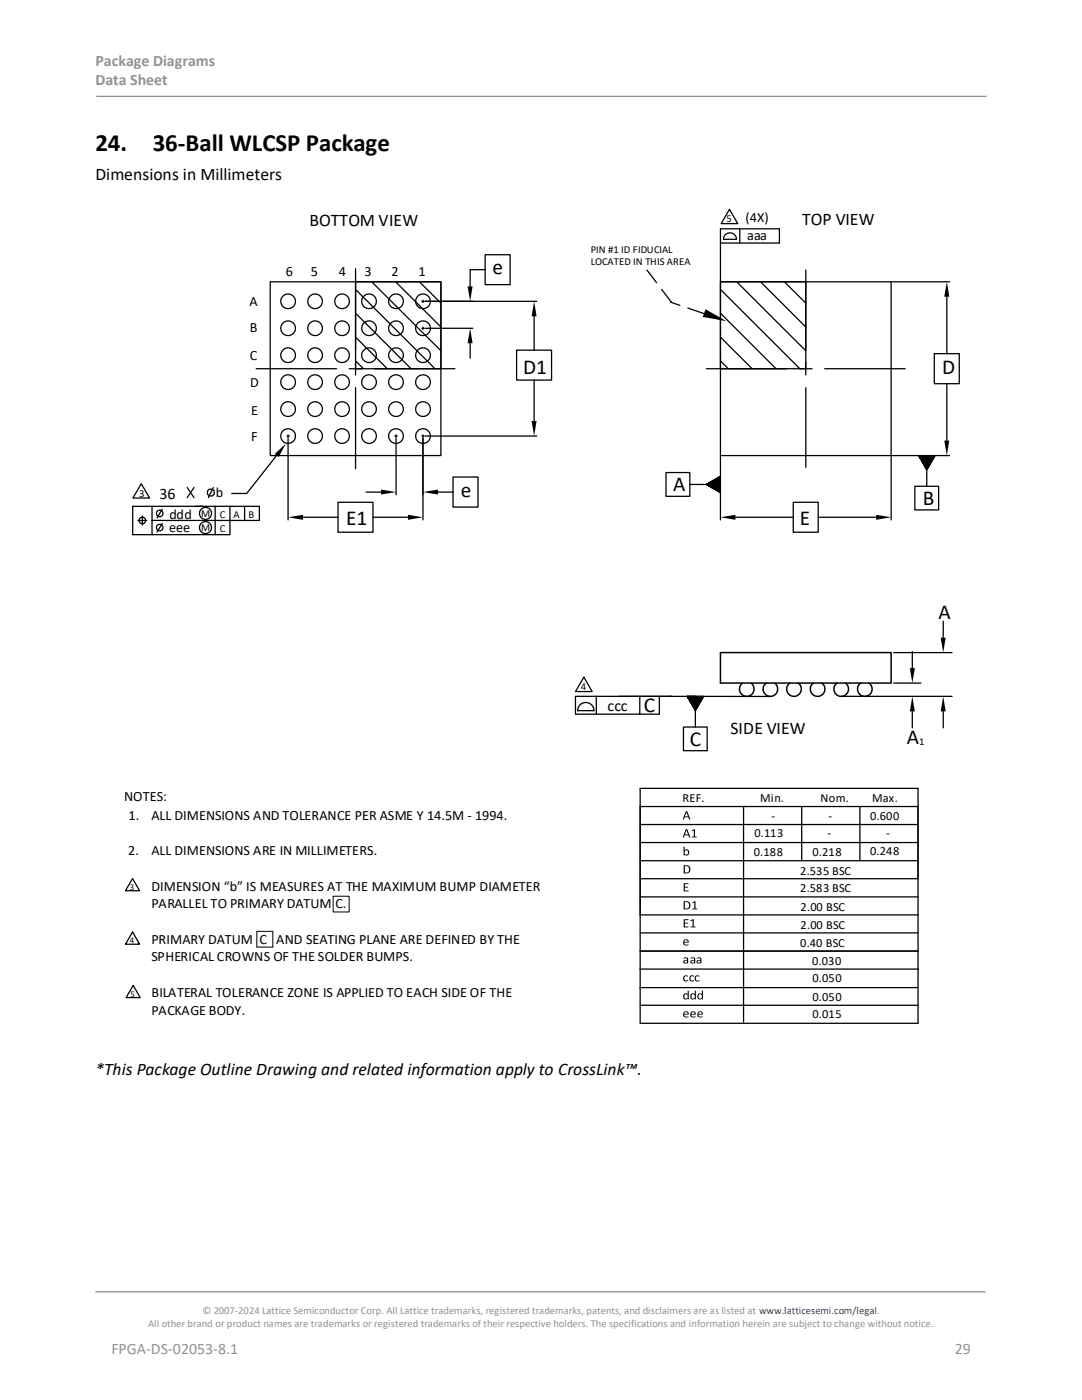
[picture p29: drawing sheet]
<svg xmlns="http://www.w3.org/2000/svg" width="216mm" height="279mm" viewBox="0 0 216 279" stroke-linecap="round" stroke-linejoin="round" font-family="sans-serif">
<defs><g id="words">
<g font-size="5">
<text x="19" y="30.1">24.</text>
<text x="30.5" y="30.1">36-Ball WLCSP Package</text>
</g>
<g font-size="4.2">
<text x="98.3" y="54.7">e</text>
<text x="104.4" y="74.6">D1</text>
<text x="188" y="74.6">D</text>
<text x="91.9" y="99.2">e</text>
<text x="134.3" y="98">A</text>
<text x="184.2" y="100.8">B</text>
<text x="69" y="104.8">E1</text>
<text x="159.6" y="104.8">E</text>
<text x="187.3" y="123.5">A</text>
<text x="128.5" y="142.2">C</text>
<text x="137.6" y="148.9">C</text>
<text x="180.9" y="148.5">A</text>
</g>
<g font-size="3.5">
<text x="19" y="35.9">Dimensions in Millimeters</text>
<text x="61.8" y="45">BOTTOM VIEW</text>
<text x="160.1" y="44.9">TOP VIEW</text>
<text x="145.8" y="146.6">SIDE VIEW</text>
<text x="19" y="214.5">*This Package Outline Drawing and related information apply to CrossLink™.</text>
</g>
<g font-size="3.2" fill="#919195">
<text x="19" y="13.2">Package Diagrams</text>
<text x="19" y="17.1">Data Sheet</text>
<text x="22.2" y="270.2">FPGA-DS-02053-8.1</text>
<text x="190.5" y="270.2">29</text>
</g>
<g font-size="3.2">
<text x="31.9" y="99.5">36</text>
<text x="121.2" y="141.9">ccc</text>
</g>
<g font-size="2.8">
<text x="148.8" y="44.3">(4X)</text>
<text x="149.1" y="47.9">aaa</text>
<text x="57" y="55.1">6</text>
<text x="62" y="55.1">5</text>
<text x="67.6" y="55.1">4</text>
<text x="72.8" y="55.1">3</text>
<text x="78.1" y="55.1">2</text>
<text x="83.5" y="55.1">1</text>
<text x="49.8" y="61">A</text>
<text x="49.8" y="66.2">B</text>
<text x="49.8" y="71.8">C</text>
<text x="49.9" y="77.3">D</text>
<text x="50.1" y="82.9">E</text>
<text x="50.1" y="88.1">F</text>
<text x="43.1" y="99.2">b</text>
<text x="33.7" y="106.2">eee</text>
<text x="33.8" y="103.6">ddd</text>
<text x="24.8" y="159.8">NOTES:</text>
<text x="25.7" y="163.6">1.</text>
<text x="30.2" y="163.6">ALL DIMENSIONS AND TOLERANCE PER ASME Y 14.5M - 1994.</text>
<text x="25.6" y="170.7">2.</text>
<text x="30.2" y="170.7">ALL DIMENSIONS ARE IN MILLIMETERS.</text>
<text x="30.2" y="177.7">DIMENSION b IS MEASURES AT THE MAXIMUM BUMP DIAMETER</text>
<text x="30.2" y="181.3">PARALLEL TO PRIMARY DATUM C.</text>
<text x="30.2" y="188.3">PRIMARY DATUM C AND SEATING PLANE ARE DEFINED BY THE</text>
<text x="30.2" y="191.9">SPHERICAL CROWNS OF THE SOLDER BUMPS.</text>
<text x="30.2" y="198.9">BILATERAL TOLERANCE ZONE IS APPLIED TO EACH SIDE OF THE</text>
<text x="30.2" y="202.5">PACKAGE BODY.</text>
</g>
<g font-size="2.5">
<text x="136.2" y="160">REF.</text>
<text x="151.7" y="160">Min.</text>
<text x="163.8" y="160">Nom.</text>
<text x="174" y="160">Max.</text>
<text x="150.5" y="167.1">0.113</text>
<text x="154" y="163.6">-</text>
<text x="165.1" y="167">-</text>
<text x="165.3" y="163.7">-</text>
<text x="173.6" y="163.7">0.600</text>
<text x="176.8" y="167">-</text>
<text x="150.4" y="170.8">0.188</text>
<text x="162.1" y="170.9">0.218</text>
<text x="173.6" y="170.7">0.248</text>
<text x="159.7" y="174.6">2.535 BSC</text>
<text x="159.7" y="178">2.583 BSC</text>
<text x="159.8" y="181.7">2.00 BSC</text>
<text x="159.8" y="185.3">2.00 BSC</text>
<text x="159.7" y="188.9">0.40 BSC</text>
<text x="162.1" y="192.6">0.030</text>
<text x="162.1" y="196">0.050</text>
<text x="162.1" y="203.2">0.015</text>
<text x="162.1" y="199.7">0.050</text>
</g>
<g font-size="2.1">
<text x="145" y="44.3">5</text>
<text x="117.9" y="50.4">PIN #1 ID FIDUCIAL</text>
<text x="117.9" y="52.9">LOCATED IN THIS AREA</text>
<text x="27.8" y="99.2">3</text>
<text x="40.1" y="105.9">M</text>
<text x="40.2" y="103.2">M</text>
<text x="43.8" y="103.4">C</text>
<text x="43.8" y="106.1">C</text>
<text x="46.6" y="103.4">A</text>
<text x="49.6" y="103.4">B</text>
<text x="115.9" y="137.8">4</text>
<text x="183.4" y="148.7">1</text>
</g>
<g font-size="2.1" fill="#919195">
<text x="40.4" y="262.3">© 2007-2024 Lattice Semiconductor Corp. All Lattice trademarks, registered trademarks, patents, and disclaimers are as listed at www.latticesemi.com/legal.</text>
<text x="29.6" y="264.9">All other brand or product names are trademarks or registered trademarks of their respective holders. The specifications and information herein are subject to change without notice.</text>
</g>
<g font-size="1.8">
<text x="25.9" y="177.6">3</text>
<text x="25.9" y="188.3">4</text>
<text x="26.1" y="198.9">5</text>
</g>
</g></defs>
<path d="M19.2 19.2h177.6M19 257.8h177.6" fill="none" stroke="#919195" stroke-width=".26"/>
<g fill="none" stroke="#000" stroke-width=".25">
<path d="M53.9 56.2h34.1v34.7h-34.1zM70.9 56.2h17.1v17.4h-17.1zM70.9 53.6v16.2M70.9 57.8l15.9 15.8M74.2 56.2l13.8 13.8M78.9 56.2l9.1 9.1M83.7 56.2l4.3 4.3M84.4 59.9v.5M96.8 50.8h5v6h-5zM96.8 53.8h-3v3.3M129.1 53.9l1.9 2.5M132 57.8l2 2.5"/>
<path d="M143.8 56.2h34v34.7h-34zM143.8 56.2h17v17.4h-17zM143.8 48.5h11.7v-2.8h-11.7v10.5M143.8 57.8l15.8 15.8M144.6 47a1.31 1.31 0 0 1 1.5-.5 1.31 1.31 0 0 1 .9 1.3h-2.7zM145.6 41.8l1.6 2.8h-3.3zM147 56.2l13.8 13.8M147.6 45.7v2.8M151.8 56.2l9 9.1M156.5 56.2l4.3 4.3M160.8 53.9v15.9M178 56.2h11.5"/>
<path d="M188.9 59.2v11.4M51.1 73.6h16.1M69.7 73.6h2.5M70.9 72.3v2.5M70.9 77.4v16.1M70.9 72l1.6 1.6M70.9 67.3l6.4 6.3M70.9 62.5l11.1 11.1M74.7 73.6h16.1M84.2 60.1h.4M84.2 65.5h.4M84.4 65.3v.4"/>
<path d="M84.8 60.1h22.3M84.8 65.5h9.5M93.8 68.5v3M103.1 69.9h7v6h-7zM106.6 63.1v6.8M106.6 75.9v8.1M133.8 60.3l1.9 .6M137.2 61.5l3.2 1.1M141 73.6h16M142 63.1l1.9 .7M143.8 72l1.5 1.6M143.8 67.3l6.3 6.3"/>
<path d="M143.8 62.5l11.1 11.1M159.5 73.6h2.5M160.8 72.3v2.5M160.8 77.4v15.9M164.6 73.6h16M186.4 70.6h5v6h-5zM188.9 76.6v11.3M28.2 96.5l1.6 2.9h-3.3zM37.4 97.3l1.3 2M38.7 97.3l-1.3 2M41.4 98l.3-.4h.7l.3 .4v.6l-.3 .4h-.7l-.3-.4zM42.6 97.3l-1 2"/>
<path d="M55.2 90.9l-6 7.6h-3M57.2 87h.5M57.5 86.8v.5M57.5 87.4v16.4M73 98.2h3M78.8 87h.5M79 86.8v.5M79 87.4v11.3M84.2 87h.4M84.4 87.4v16.4M84.4 86.8v.5M84.8 87h22.3"/>
<path d="M87.4 98.2h3M90.4 95.2h5v6h-5zM132.9 94.3h4.7v4.8h-4.7zM137.6 96.7h3.3l2.8 1.6M141 96.7h2.8M141 96.7h2.7M141 96.6h2.7M141.1 96.8h2.7M141.1 96.6h2.7M141.2 96.8h2.5M141.3 96.5h2.4M141.3 96.9h2.5"/>
<path d="M141.3 96.5h2.5M141.4 96.9h2.3M141.4 96.4h2.3M141.4 97h2.4M141.5 96.4h2.3M141.6 97h2.1M141.6 96.3h2.1M141.6 97.1h2.2M141.7 96.3h2.1M141.7 97.1h2M141.8 96.2h1.9M141.8 97.2h2"/>
<path d="M141.8 96.2h2M141.9 97.2h1.8M142 96.1h1.7M142 97.3h1.8M142 96h1.8M142.1 97.3h1.6M142.1 97.4h1.7M142.2 96h1.6M142.3 97.4h1.4M142.4 97.5h1.4M142.4 97.5h1.3M142.5 95.8h1.2"/>
<path d="M142.5 97.6h1.3M142.6 95.8h1.2M142.6 97.6h1.1M142.6 95.7h1.1M142.7 97.7h1.1M142.8 95.6h1M142.8 95.6h.9M142.9 97.8h.9M142.9 95.5h.9M142.9 97.8l.9 .1M143 95.5h.7M143.1 95.4h.7"/>
<path d="M143.1 98h.7M143.2 95.4h.5M143.3 95.3h.5M143.3 98.1h.4M143.3 95.3h.4M143.4 98.1h.4M143.4 95.2h.4M143.6 95.2h.1M143.6 98.2h.2M143.6 95.1h.2M143.6 98.3h.1M143.7 95.1h.1"/>
<path d="M143.8 91.1v12.7M143.8 95.1l-2.9 1.6M143.8 95.9h-1.5M177.8 91.1v12.7M178 90.9h11.5M182.5 97h4.8v4.8h-4.8zM183.3 90.9l1.6 2.9M183.3 91h3.2M183.4 91.1h3.1M183.4 91.1h3M183.5 91.3h2.9M183.5 91.3h2.8"/>
<path d="M183.5 91.3h.1M183.6 91.4h2.7M183.6 91.3h.1M183.6 91.4h.1M183.7 91.5h2.5M183.7 91.3h.1M183.7 91.4h.1M183.7 91.6h.1M183.7 91.7h.1M183.8 91.7h2.3M183.8 91.3h.1M183.8 91.4h.1"/>
<path d="M183.8 91.6h.1M183.8 91.7h.1M183.8 91.9h.1M183.9 91.9h2.1M183.9 91.3h.1M183.9 91.4h.1M183.9 91.6h.1M183.9 91.7h.1M183.9 91.9h.1M183.9 92h2M184 92.1h1.9M184 92.1h1.5"/>
<path d="M184 91.3h.1M184 91.4h.1M184 91.6h.1M184 91.7h.1M184 91.9h.1M184 92.2h1.8M184.1 92.3h1.6M184.1 92.2h.1M184.1 91.3h.1M184.1 91.4h.1M184.1 91.6h.1M184.1 91.7h.1"/>
<path d="M184.1 91.9h.1M184.1 92.4h1.6M184.2 92.5h1.4M184.2 92.4h.1M184.2 92.3h.1M184.2 92.2h.1M184.2 91.3h.1M184.2 91.4h.1M184.2 91.6h.1M184.2 91.7h.1M184.2 91.9h.1M184.3 92.6h.1"/>
<path d="M184.3 92.4h.1M184.3 92.3h.1M184.3 92.2h.1M184.3 91.3h.1M184.3 91.4h.1M184.3 91.6h.1M184.3 91.7h.1M184.3 91.9h.1M184.3 92.7h1.2M184.4 92.7h.1M184.4 92.6h.1M184.4 92.4h.1"/>
<path d="M184.4 92.3h.1M184.4 92.2h.1M184.4 92.8h.1M184.5 91.3h.1M184.5 91.4h.1M184.5 91.6h.1M184.5 91.7h.1M184.5 91.9h.1M184.5 92.9h.9M184.5 92.9h1M184.5 92.7h.1M184.5 92.6h.1"/>
<path d="M184.5 92.4h.1M184.5 92.3h.1M184.5 92.2h.1M184.5 92.8h.1M184.6 91.3h.1M184.6 91.4h.1M184.6 91.6h.1M184.6 91.7h.1M184.6 91.9h.1M184.6 93.1h.7M184.6 93h.7M184.6 92.7h.1"/>
<path d="M184.6 92.6h.1M184.6 92.4h.1M184.6 92.3h.1M184.6 92.2h.1M184.6 93.2h.6M184.6 92.8h.1M184.6 93.3h.6M184.6 93.2h.1M184.7 92.7h.1M184.7 92.6h.1M184.7 92.4h.1M184.7 92.3h.1"/>
<path d="M184.7 92.2h.1M184.7 92.8h.1M184.8 91.3h.1M184.8 91.4h.1M184.8 91.6h.1M184.8 91.7h.1M184.8 91.9h.1M184.8 93.4h.1M184.8 93.4h.3M184.8 93.2h.1M184.8 92.7h.1M184.8 92.6h.1"/>
<path d="M184.8 92.4h.1M184.8 92.3h.1M184.8 92.2h.1M184.8 92.8h.1M184.8 93.5h.2M184.8 93.5h.3M184.9 91.3h.1M184.9 91.4h.1M184.9 91.6h.1M184.9 91.7h.1M184.9 91.9h.1M184.9 93.6h.1"/>
<path d="M184.9 93.4h.1M184.9 93.2h.1M184.9 92.7h.1M184.9 92.6h.1M184.9 92.4h.1M184.9 92.3h.1M184.9 92.2h.1M184.9 92.8h.1M184.9 93.7h.1M185 91.3h.1M185 91.4h.1M185 91.6h.1"/>
<path d="M185 91.7h.1M185 91.9h.1M185 93.7h.1M185 93.6h.1M185 93.4h.1M185 93.2h.1M185 92.7h.1M185 92.6h.1M185 92.4h.1M185 92.3h.1M185 92.2h.1M185 92.8h.1"/>
<path d="M185.1 91.3h.1M185.1 91.4h.1M185.1 91.6h.1M185.1 91.7h.1M185.1 91.9h.1M185.1 93.4h.1M185.1 93.2h.1M185.1 92.7h.1M185.1 92.6h.1M185.1 92.4h.1M185.1 92.3h.1M185.1 92.2h.1"/>
<path d="M185.1 92.8h.1M185.2 91.3h.1M185.2 91.4h.1M185.2 91.6h.1M185.2 91.7h.1M185.2 91.9h.1M185.2 93.2h.1M185.2 93.3l-.5 .1M185.2 92.7h.1M185.2 92.6h.1M185.2 92.4h.1M185.2 92.3h.1"/>
<path d="M185.2 92.2h.1M185.2 92.8h.1M185.3 91.3h.1M185.3 91.4h.1M185.3 91.6h.1M185.3 91.7h.1M185.3 91.9h.1M185.3 93.1h-.7M185.3 92.7h.1M185.3 92.6h.1M185.3 92.4h.1M185.3 92.3h.1"/>
<path d="M185.3 92.2h.1M185.3 92.8h.1M185.4 91.3h.1M185.4 91.4h.1M185.4 91.6h.1M185.4 91.7h.1M185.4 91.9h.1M185.4 93h-.9M185.4 92.7h.1M185.4 92.6h.1M185.4 92.4h.1M185.4 92.3h.1"/>
<path d="M185.4 92.2h.1M185.4 92.8h.1M185.5 91.3h.1M185.5 91.4h.1M185.5 91.6h.1M185.5 91.7h.1M185.5 91.9h.1M185.5 92.8h-1.1M185.5 92.7h.1M185.5 92.6h.1M185.5 92.4h.1M185.5 92.3h.1"/>
<path d="M185.5 92.2h.1M185.6 91.4h.1M185.6 91.6h.1M185.6 91.7h.1M185.6 91.9h.1M185.6 92.1h.3M185.6 92.6h-1.3M185.6 92.4h.1M185.6 92.3h.1M185.6 92.2h.1M185.6 92.5l-1.4 .1M185.7 91.3h.1"/>
<path d="M185.7 91.4h.1M185.7 91.6h.1M185.7 91.7h.1M185.7 91.9h.1M185.7 92.3h.1M185.7 92.2h.1M185.8 91.3h.1M185.8 91.4h.1M185.8 91.6h.1M185.8 91.7h.1M185.8 91.9h.1M185.8 92.2h.1"/>
<path d="M185.9 91.3h.2M185.9 91.4h.1M185.9 91.6h.1M185.9 91.7h.1M185.9 91.9h.1M186 92h-2.1M186 91.4h.1M186 91.6h.1M186 91.7h.1M186 91.8h.1M186.1 91.8h-2.3M186.1 91.4h.1"/>
<path d="M186.1 91.6h.1M186.1 91.7h.1M186.2 91.6h-2.5M186.2 91.3h.1M186.2 91.4h.1M186.3 91.5h-2.7M186.3 91.3h.1M186.4 91.2h-2.9M186.5 91h-3.1M186.6 90.9l-1.7 2.9v3.2M27.5 103.9h.9v.9M28.4 103v.9h.9"/>
<path d="M30.3 101v2.9h21.5v-2.9h-25.3v5.7h19.4v-5.7M30.3 103.9v2.8M32.4 101.6l-1.1 1.7M32.4 104.5l-1.1 1.7M42.9 101v5.7M48.8 101v2.9M60.5 103.2h6.9M67.4 100.2h7v6h-7zM74.4 103.2h7M146.7 103.2h11.6M158.3 100.2h5v6h-5zM163.3 103.2h11.5"/>
<path d="M116.5 135.1l1.7 2.9h-3.4zM119 139v3.5M127.7 139v3.5M131.6 139v3.5h-16.8v-3.5h38.9M137.1 139l1.7 2.8M137.2 139.1h3.1M137.2 139.1h.1M137.3 139.2h1.2M137.4 139.1h.1M137.4 139.4h2.7M137.4 139.5h.1M137.5 139.1h.1"/>
<path d="M137.5 139.5h2.6M137.5 139.5h.1M137.5 139.6h2.5M137.6 139.1h.1M137.6 139.5h.1M137.6 139.7h.1M137.7 139.5h.1M137.7 139.7h.1M137.7 139.9h.1M137.7 140h.1M137.8 139.1h.1M137.8 139.5h.1"/>
<path d="M137.8 139.7h.1M137.8 139.9h.1M137.8 140h.1M137.9 139.1h.1M137.9 139.5h.1M137.9 139.7h.1M137.9 139.9h.1M137.9 140h.1M138 139.1h.1M138 139.5h.1M138 139.7h.1M138 139.9h.1"/>
<path d="M138 140h.1M138.1 139.1h.1M138.1 139.5h.1M138.1 139.7h.1M138.1 139.9h.1M138.1 140h.1M138.2 139.1h.1M138.2 139.5h.1M138.2 139.7h.1M138.2 139.9h.1M138.2 140h.1M138.3 139.1h.1"/>
<path d="M138.3 139.5h.1M138.3 139.7h.1M138.3 139.9h.1M138.3 140h.1M138.4 139.1h.1M138.4 139.7h.1M138.4 139.9h.1M138.4 140h.1M138.5 139.1h.1M138.5 139.4h-1.1M138.5 139.7h.1M138.5 139.9h.1"/>
<path d="M138.5 140h.1M138.6 139.1h.1M138.6 139.2h.1M138.6 139.4h.1M138.6 139.7h.1M138.6 139.9h.1M138.6 140h.1M138.7 139.1h.1M138.7 139.2h.1M138.7 139.4h.1M138.7 139.7h.1M138.7 139.9h.1"/>
<path d="M138.7 140h.1M138.8 139.1h.1M138.8 139.2h.1M138.8 139.4h.1M138.8 139h-1.7h3.3l-1.6 2.8v3.3M138.8 139.7h.1M138.8 139.9h.1M138.8 140h.1M138.9 139.1h.1M138.9 139.2h.1M138.9 139.4h.1M138.9 139.7h.1"/>
<path d="M138.9 139.9h.1M138.9 140h.1M139 139.1h.1M139 139.2h.1M139 139.4h.1M139 139.7h.1M139 139.9h.1M139 140h.1M139.1 139.1h.1M139.1 139.2h.1M139.1 139.4h.1M139.1 139.7h.1"/>
<path d="M139.1 139.9h.1M139.1 140h.1M139.2 139.1h.1M139.2 139.2h.1M139.2 139.4h.1M139.2 139.7h.1M139.2 139.9h.1M139.2 140h.1M139.3 139.1h.1M139.3 139.2h.1M139.3 139.4h.1M139.3 139.7h.1"/>
<path d="M139.3 139.9h.1M139.3 140h.1M139.4 139.1h.1M139.4 139.2h.1M139.4 139.4h.1M139.5 139.7h.1M139.5 139.9h.1M139.5 140h.1M139.5 139.1h.1M139.5 139.2h.1M139.5 139.4h.1M139.6 139.7h.1"/>
<path d="M139.6 139.9h.1M139.6 140h.1M139.6 139.1h.1M139.6 139.2h.1M139.6 139.4h.1M139.7 139.1h.1M139.7 139.2h.1M139.7 139.4h.1M139.7 139.7h.1M139.7 139.9h.1M139.7 140h.1M139.8 139.1h.1"/>
<path d="M139.8 139.2h.1M139.8 139.4h.1M139.8 139.9h-2.2M139.9 139.7h.1M139.9 139.9h.1M139.9 139.8h-2.3M139.9 139.1h.1M139.9 139.2h.1M139.9 139.4h.1M140 139.6h-2.5M140 139.7h-2.4M140 139.1h.1"/>
<path d="M140 139.2h.1M140 139.4h.1M140.1 139.5h-1.7M140.1 139.1h.1M140.1 139.2h.1M140.1 139.4h.1M140.2 139.3h-2.9M140.2 139.1h.1M140.2 139.2h.1M140.3 139.2h-3.1M140.4 139h-3.3M167.9 139h22.1"/>
<path d="M178.3 130.2h11.7M178.3 136.3h5.5M182 130v3.3M188.2 124v3.3M115.9 140.5a1.64 1.64 0 0 1 1.7-.1 1.64 1.64 0 0 1 .9 1.4h-3.2l.2-.9zM136.4 145.1h4.7v4.7h-4.7zM137.8 140.1h1.9M137.8 140h2M137.8 140.1h.1M137.9 140.2h.9M137.9 140.1h.1M138 140.4h1.6"/>
<path d="M138 140.1h.1M138.1 140.6h1.4M138.1 140.1h.1M138.2 140.7h.1M138.2 140.1h.1M138.2 140.9h1.1M138.3 140.7h.1M138.3 140.9h.1M138.3 141h.1M138.3 140.1h.1M138.3 141h.9M138.3 141l.2 .1"/>
<path d="M138.4 140.7h.1M138.4 140.9h.1M138.4 141h.1M138.4 140.1h.1M138.4 141.2h.7M138.5 141h.1M138.5 141.2h.1M138.5 140.1h.1M138.5 141.4h.5M138.6 141.1h.2M138.6 141h.1M138.6 141.2h.1"/>
<path d="M138.6 140.7h-.1M138.6 140.9h-.1M138.6 140.1h.1M138.6 141.6h.3M138.6 141.5h.3M138.7 140.7h.1M138.7 140.9h.1M138.7 141h.1M138.7 141.2h.1M138.7 140.1h.1M138.7 141.7h.1M138.7 141.8h.1"/>
<path d="M138.8 140.7h.6M138.8 140.9h.5M138.8 141h.1M138.8 141.2h.1M138.8 141.7h-.1M138.8 140.2h.1M138.8 140.1h.1M138.9 141.1h.1M138.9 141h.1M138.9 141.2h.1M138.9 140.2h.2M138.9 140.1h.1"/>
<path d="M139 141.4l-.4 .1M139 141.1h.1M139 141h.1M139 141.2h.1M139 140.1h.1M139.1 141.3h-.6M139.1 141.3h-.7M139.1 141.1h.1M139.1 141h.1M139.1 140.2h.1M139.1 140.1h.1M139.2 141.1h-.8"/>
<path d="M139.2 141h.1M139.2 140.2h.1M139.2 140.1h.1M139.3 140.8h-1.1M139.3 140.2h.1M139.3 140.1h.1M139.4 140.7h-1.3M139.4 140.6h-1.3M139.5 140.2h.1M139.5 140.1h.1M139.5 140.5h-1.5M139.5 140.4h-1.5"/>
<path d="M139.6 140.2h.1M139.6 140.1h.1M139.6 140.3h-1.7M139.7 140.2h-1.9M182 142v3.3M188.2 142v3.3M26.5 175.3l1.3 2.5h-2.8zM127.7 161h55.5M127.7 179h55.5M127.7 175.4h55.5M127.7 164.6h55.5M127.7 168.1h55.5"/>
<path d="M127.7 171.8h55.5M148.4 161v43M160 161v10.8M171.6 161v10.8M26.5 186l1.3 2.4h-2.8zM26.6 196.7l1.4 2.4h-2.8zM127.7 197.1h55.3M127.7 189.8h55.5M127.7 193.4h55.5M127.7 182.6h55.5M127.7 186.2h55.5M127.7 204.2v-46.9h55.5v46.9h-55.5"/>
<path d="M127.7 200.6h55.5"/>
<circle cx="57.5" cy="76.3" r="1.47"/>
<circle cx="57.5" cy="70.9" r="1.47"/>
<circle cx="57.5" cy="65.5" r="1.47"/>
<circle cx="57.5" cy="60.1" r="1.47"/>
<circle cx="62.9" cy="76.3" r="1.47"/>
<circle cx="62.9" cy="70.9" r="1.47"/>
<circle cx="62.9" cy="65.5" r="1.47"/>
<circle cx="62.9" cy="60.1" r="1.46"/>
<circle cx="68.3" cy="76.3" r="1.47"/>
<circle cx="68.3" cy="70.9" r="1.47"/>
<circle cx="68.3" cy="65.5" r="1.47"/>
<circle cx="68.3" cy="60.1" r="1.46"/>
<circle cx="73.6" cy="76.3" r="1.47"/>
<circle cx="73.6" cy="70.9" r="1.47"/>
<circle cx="73.6" cy="65.5" r="1.47"/>
<circle cx="73.6" cy="60.1" r="1.46"/>
<circle cx="79" cy="76.3" r="1.47"/>
<circle cx="79" cy="70.9" r="1.47"/>
<circle cx="79" cy="65.5" r="1.47"/>
<circle cx="79" cy="60.1" r="1.46"/>
<circle cx="84.4" cy="76.3" r="1.47"/>
<circle cx="84.4" cy="70.9" r="1.47"/>
<circle cx="84.4" cy="65.5" r="1.47"/>
<circle cx="84.4" cy="60.1" r="1.47"/>
<circle cx="57.5" cy="81.6" r="1.47"/>
<circle cx="57.5" cy="87" r="1.46"/>
<circle cx="62.9" cy="81.6" r="1.47"/>
<circle cx="62.9" cy="87" r="1.46"/>
<circle cx="68.3" cy="81.6" r="1.47"/>
<circle cx="68.3" cy="87" r="1.46"/>
<circle cx="73.6" cy="81.6" r="1.47"/>
<circle cx="73.6" cy="87" r="1.46"/>
<circle cx="79" cy="81.6" r="1.47"/>
<circle cx="79" cy="87" r="1.46"/>
<circle cx="84.4" cy="81.7" r="1.47"/>
<circle cx="84.4" cy="87" r="1.47"/>
<circle cx="28.4" cy="103.9" r=".66"/>
<circle cx="31.9" cy="102.5" r=".66"/>
<circle cx="31.9" cy="105.3" r=".66"/>
<circle cx="41" cy="105.3" r="1.2"/>
<circle cx="41" cy="102.5" r="1.2"/>
</g>
<g fill="#000">
<path d="M136.4 176.3h1l-.1 .1-.6 .1v.5h.6l-.1 .1h-.5v.6h.7v.2h-1zM138 165.8l.7-.3v1.5h.3v.1h-1l.1-.1h.3v-1.3l-.3 .2zM136.4 183.5h1l-.1 .1h-.6v.5l.6 .1-.1 .1h-.5v.6h.7v.2l-1-.1zM137.8 183.7l.6-.2v1.4h.4v.2h-1v-.2h.4v-1.2l-.4 .2zM138.1 180.1l.7-.2v1.4h.3v.2h-1l.1-.2h.3v-1.2l-.3 .2z"/>
<path d="M136.4 169h.2v.7a.56 .56 0 0 1 .8 .1 .56 .56 0 0 1 0 .7 .56 .56 0 0 1-.8 0v.2h-.2zM136.7 169.8l-.1 .6a.37 .37 0 0 0 .5 0 .37 .37 0 0 0 .1-.5 .37 .37 0 0 0-.5-.1z"/>
<path d="M136.8 161.9h.3l.6 1.6h-.2l-.2-.4h-.7l-.1 .4h-.3zM137 162.1l-.3 .8h.6z"/>
<path d="M136.8 165.5h.3l.6 1.6h-.2l-.2-.4h-.7l-.1 .4h-.3zM137 165.7l-.3 .8h.6z"/>
<path d="M136.4 172.7a1.2 1.2 0 0 1 1.2 .3 .88 .88 0 0 1-.1 1.1 .88 .88 0 0 1-1.1 .1zM136.7 172.9v1.2a.67 .67 0 0 0 .8-.6 .67 .67 0 0 0-.8-.6z"/>
<path d="M136.5 194.8a.49 .49 0 0 1 .8 0l-.1 .1a.41 .41 0 0 0-.7 .3 .41 .41 0 0 0 .6 .4h.1l.1 .1a.61 .61 0 0 1-.9 0 .61 .61 0 0 1 .1-.9zM137.7 194.8a.49 .49 0 0 1 .8 0l-.1 .1a.41 .41 0 0 0-.6 .3 .41 .41 0 0 0 .6 .4h.1v.1a.61 .61 0 0 1-.9 0 .61 .61 0 0 1 .1-.9zM138.8 194.8a.49 .49 0 0 1 .8 0l-.1 .1a.41 .41 0 0 0-.7 .3 .41 .41 0 0 0 .6 .4h.1l.1 .1a.61 .61 0 0 1-.9 0 .61 .61 0 0 1 .1-.9z"/>
<path d="M136.4 191.2a.57 .57 0 0 1 .9 .3v.8h-.2v-.2a.42 .42 0 0 1-.5 .2 .42 .42 0 0 1-.2-.5 .42 .42 0 0 1 .5-.2h.2a.43 .43 0 0 0-.7-.3zM136.6 191.8a.27 .27 0 0 0 .1 .4 .27 .27 0 0 0 .4-.2v-.3zM137.8 191.2a.57 .57 0 0 1 .9 .3v.8h-.2v-.2a.42 .42 0 0 1-.5 .2 .42 .42 0 0 1-.2-.5 .42 .42 0 0 1 .5-.2h.2a.43 .43 0 0 0-.7-.3zM138 191.8a.27 .27 0 0 0 .2 .4 .27 .27 0 0 0 .3-.2v-.3zM139 191.2a.57 .57 0 0 1 1 .3v.8h-.2v-.2a.42 .42 0 0 1-.6 .2 .42 .42 0 0 1-.2-.5 .42 .42 0 0 1 .6-.2h.1a.43 .43 0 0 0-.7-.3zM139.2 191.8a.27 .27 0 0 0 .2 .4 .27 .27 0 0 0 .3-.2v-.3z"/>
<path d="M136.5 187.6a.5 .5 0 0 1 .6-.1 .5 .5 0 0 1 .2 .6h-.8a.61 .61 0 0 0 .9 .4v.1a.66 .66 0 0 1-.9-.1 .66 .66 0 0 1 0-.9zM136.6 187.7l-.1 .3h.7a.33 .33 0 0 0-.2-.4 .33 .33 0 0 0-.4 .1z"/>
<path d="M136.4 198.4a.51 .51 0 0 1 .8 0v-.7h.2v1.7h-.2v-.1a.59 .59 0 0 1-.8 0 .59 .59 0 0 1 0-.9zM136.7 198.5a.41 .41 0 0 0-.2 .6 .41 .41 0 0 0 .6 .1l.1-.6-.3-.2zM137.9 198.4a.51 .51 0 0 1 .7 0v-.7h.2v1.7h-.1v-.1a.59 .59 0 0 1-.9 0 .59 .59 0 0 1 .1-.9zM138.1 198.5a.41 .41 0 0 0-.2 .6 .41 .41 0 0 0 .6 .1l.1-.6-.2-.2zM139.3 198.4a.51 .51 0 0 1 .7 0v-.7h.2l.1 1.7h-.2v-.1a.59 .59 0 0 1-.9 0 .59 .59 0 0 1 .1-.9zM139.5 198.5a.41 .41 0 0 0-.1 .6 .41 .41 0 0 0 .5 .1l.1-.6-.2-.2z"/>
<path d="M136.4 179.9a1.2 1.2 0 0 1 1.2 .3 .88 .88 0 0 1-.1 1.1 .88 .88 0 0 1-1.1 .1zM136.7 180v1.3a.67 .67 0 0 0 .8-.6 .67 .67 0 0 0-.8-.7z"/>
<path d="M136.5 202a.5 .5 0 0 1 .6-.2 .5 .5 0 0 1 .2 .7h-.8a.61 .61 0 0 0 .9 .3v.1a.66 .66 0 0 1-.9 0 .66 .66 0 0 1 0-.9zM136.6 202.1l-.1 .2h.7a.33 .33 0 0 0-.2-.3 .33 .33 0 0 0-.4 .1zM137.9 202a.5 .5 0 0 1 .7-.2 .5 .5 0 0 1 .2 .7h-.8a.61 .61 0 0 0 .8 .3v.1a.66 .66 0 0 1-.9 0 .66 .66 0 0 1 0-.9zM138 202.1v.2h.6a.33 .33 0 0 0-.2-.3 .33 .33 0 0 0-.4 .1zM139.3 202a.5 .5 0 0 1 .7-.2 .5 .5 0 0 1 .2 .7h-.8a.61 .61 0 0 0 .8 .3v.1a.66 .66 0 0 1-.9 0 .66 .66 0 0 1 0-.9zM139.5 202.1l-.1 .2h.6a.33 .33 0 0 0-.2-.3 .33 .33 0 0 0-.3 .1z"/>
</g>
<path d="M66.5 178.9h3.2v3.1h-3.2zM51.2 185.9h3.2v3.1h-3.2z" fill="none" stroke="#000" stroke-width=".2"/>
<g fill="#000">
<path d="M93.3 57.1h1l-.5 3zM188.9 56.2l.5 3h-1zM93.8 65.5l.5 3h-1zM106.6 60.1l.5 3h-1zM140.8 61.7l4.1 2.4-4.7-.9zM54.8 90.6l2.3-2.1-1.5 2.7zM76 97.7l3 .5-3 .5zM84.4 98.2l3-.5v1zM106.1 84h1l-.5 3zM188.4 87.9h1l-.5 3zM57.5 103.2l3-.5v1zM81.4 102.7l3 .5-3 .5z"/>
<path d="M143.8 103.2l2.9-.5v1zM174.8 102.7l3 .5-3 .5zM181.6 133.3h.9l-.5 3zM187.7 127.3h1l-.5 2.9zM182 139l.5 3h-.9zM188.2 139l.5 3h-1z"/>
</g>
<path d="M143.8 130.2h34v6.1h-34zM148.2 136.3a1.46 1.46 0 0 0-.3 2.2 1.46 1.46 0 0 0 2.2 0 1.46 1.46 0 0 0-.3-2.2M152.9 136.3a1.46 1.46 0 0 0-.3 2.2 1.46 1.46 0 0 0 2.2 0 1.46 1.46 0 0 0-.3-2.2M157.6 136.3a1.46 1.46 0 0 0-.3 2.2 1.46 1.46 0 0 0 2.2 0 1.46 1.46 0 0 0-.2-2.2M162.3 136.3a1.46 1.46 0 0 0-.2 2.2 1.46 1.46 0 0 0 2.1 0 1.46 1.46 0 0 0-.2-2.2M167 136.3a1.46 1.46 0 0 0-.2 2.2 1.46 1.46 0 0 0 2.2 0 1.46 1.46 0 0 0-.3-2.2M171.7 136.3a1.46 1.46 0 0 0-.2 2.2 1.46 1.46 0 0 0 2.2 0 1.46 1.46 0 0 0-.3-2.2" fill="none" stroke="#000" stroke-width=".3"/>
<use href="#words"/>
</svg>
